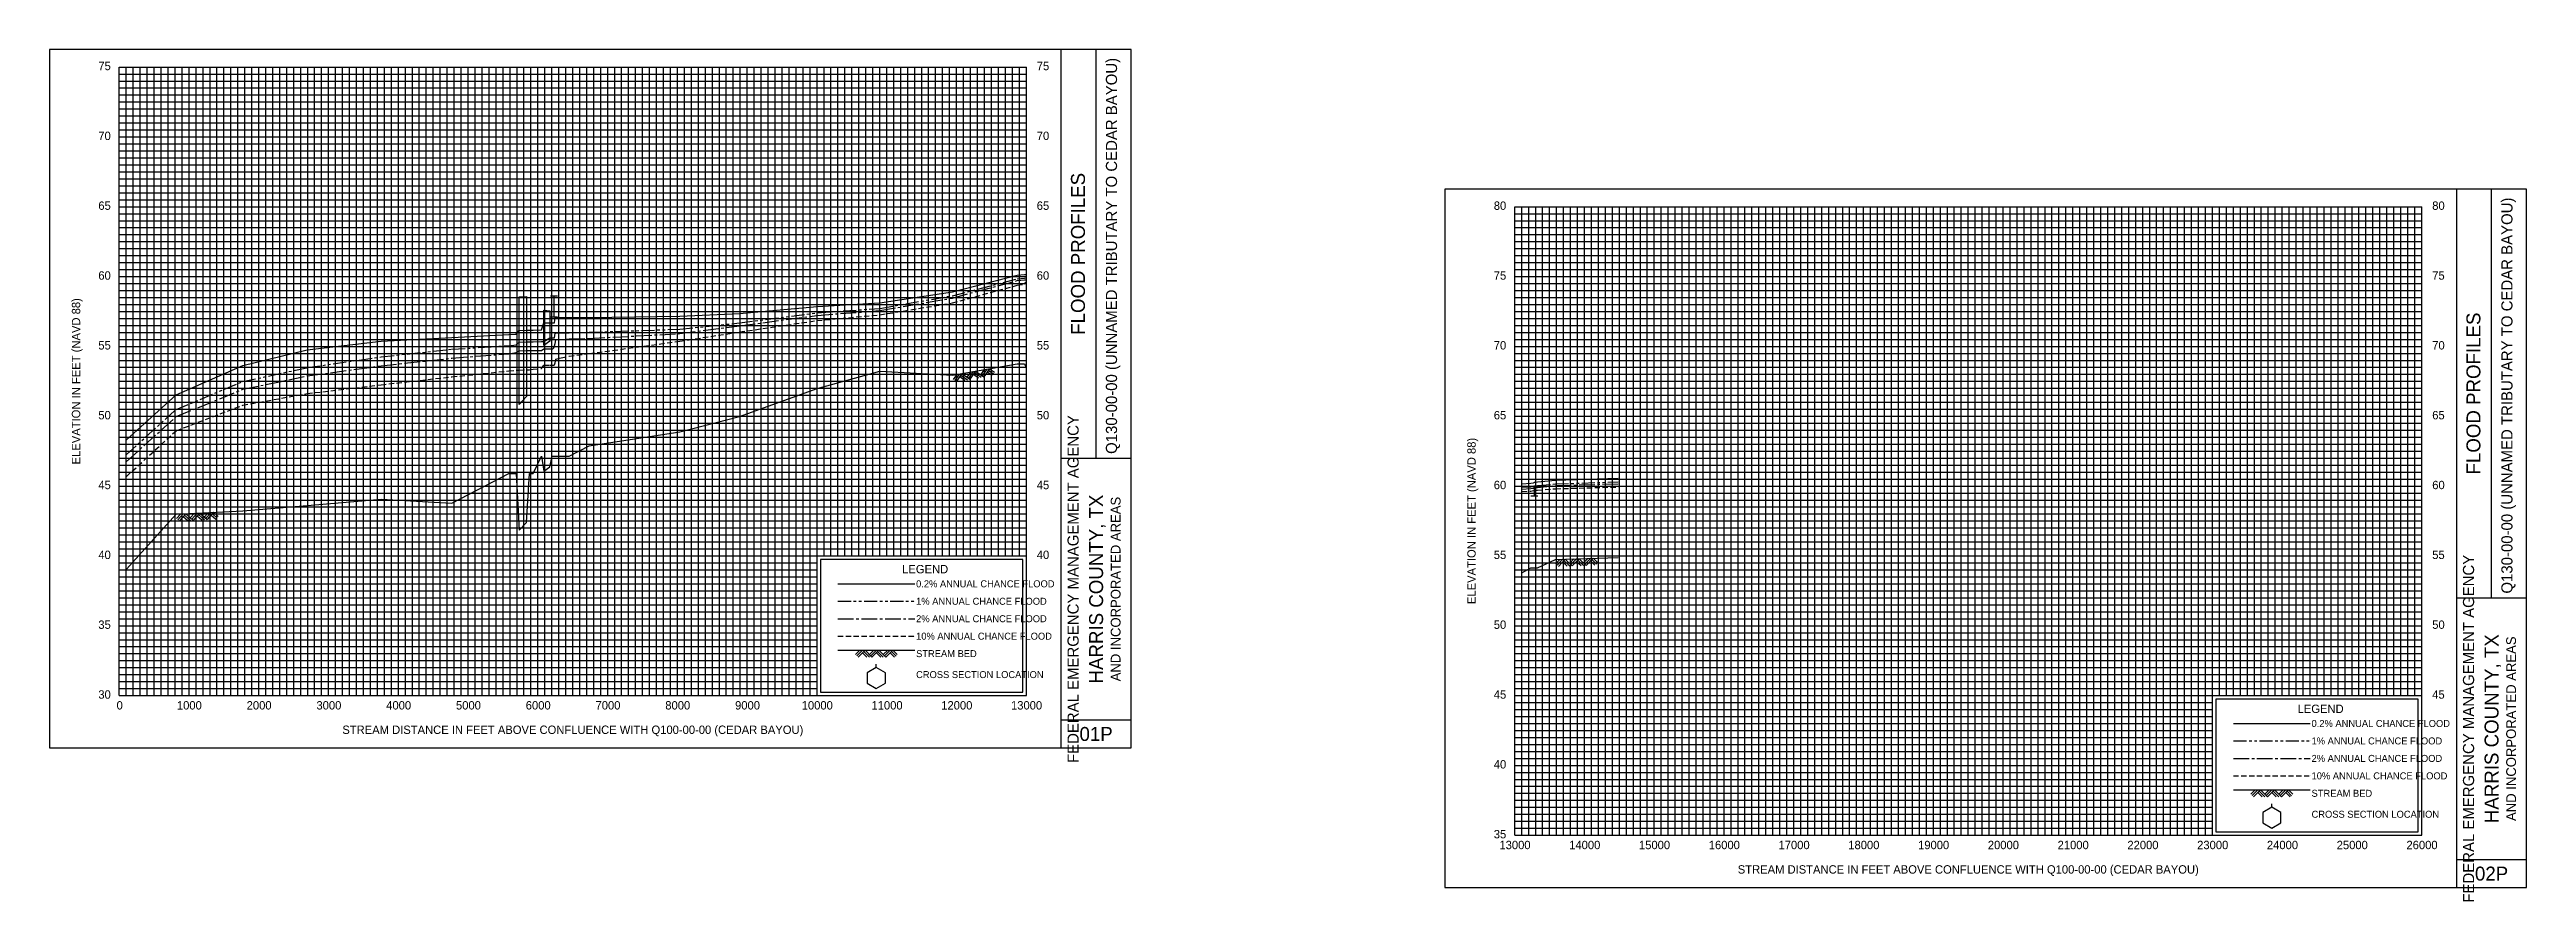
# Model space of a CAD drawing. Extents: x -1102 to 34398, y -1848 to 10350.
import ezdxf
from ezdxf.enums import TextEntityAlignment as Align

# ---------------------------------------------------------------- set-up
doc = ezdxf.new("R2010")
doc.units = 0
doc.header["$LTSCALE"] = 300
for name, pattern in [('CENTER2', [1.125, 0.75, -0.125, 0.125, -0.125]), ('HIDDEN', [0.375, 0.25, -0.125]), ('PHANTOM2', [1.25, 0.625, -0.125, 0.125, -0.125, 0.125, -0.125])]:
    doc.linetypes.add(name, pattern=pattern)
for name, color, linetype in [('BORDERLINE', 7, 'CONTINUOUS'), ('BRIDGE', 7, 'CONTINUOUS'), ('CULVERT', 7, 'CONTINUOUS'), ('GRID_MAJOR', 7, 'CONTINUOUS'), ('GRID_MINOR', 7, 'CONTINUOUS'), ('GRIDS', 7, 'CONTINUOUS'), ('LEGEND_BOX', 7, 'CONTINUOUS'), ('LEGEND_XSEC', 7, 'CONTINUOUS'), ('ROCK', 7, 'CONTINUOUS'), ('STREAM', 5, 'CONTINUOUS'), ('TEXT', 7, 'CONTINUOUS'), ('WS10', 4, 'HIDDEN'), ('WS100', 5, 'PHANTOM2'), ('WS50', 1, 'CENTER2'), ('WS500', 1, 'CONTINUOUS')]:
    doc.layers.add(name, color=color, linetype=linetype)

msp = doc.modelspace()

# ---------------------------------------------------------------- texts
at = {"layer": 'TEXT', "color": 0}
for s, p in [(' 75', (-447.136, 10055)), (' 75', (13002.86, 10055)), (' 70', (-447.136, 9055)), (' 70', (13002.86, 9055)), (' 65', (-447.136, 8055)), (' 65', (13002.86, 8055)), (' 80', (19552.86, 8055)), (' 80', (33002.86, 8055)), (' 60', (-447.136, 7055)), (' 60', (13002.86, 7055)), (' 75', (19552.86, 7055)), (' 75', (33002.86, 7055)), (' 55', (-447.136, 6055)), (' 55', (13002.86, 6055)), (' 70', (19552.86, 6055)), (' 70', (33002.86, 6055)), (' 50', (-447.136, 5055)), (' 50', (13002.86, 5055)), (' 65', (19552.86, 5055)), (' 65', (33002.86, 5055)), (' 45', (-447.136, 4055)), (' 45', (13002.86, 4055)), (' 60', (19552.86, 4055)), (' 60', (33002.86, 4055)), (' 40', (-447.136, 3055)), (' 40', (13002.86, 3055)), (' 55', (19552.86, 3055)), (' 55', (33002.86, 3055)), (' 35', (-447.136, 2055)), (' 50', (19552.86, 2055)), (' 50', (33002.86, 2055)), (' 30', (-447.136, 1055)), (' 45', (19552.86, 1055)), (' 45', (33002.86, 1055)), (' 40', (19552.86, 55)), (' 35', (19552.86, -945))]:
    msp.add_text(s, height=120, dxfattribs=at).set_placement(p)
at = {"layer": 'TEXT'}
for s, height, p in [('Q130-00-00 (UNNAMED TRIBUTARY TO CEDAR BAYOU) ', 160, (14197.86, 7425)), ('FLOOD PROFILES', 200, (13737.86, 7425)), ('Q130-00-00 (UNNAMED TRIBUTARY TO CEDAR BAYOU) ', 160, (34197.86, 5425)), ('ELEVATION IN FEET (NAVD 88)', 120, (-662.136, 5600)), ('FLOOD PROFILES', 200, (33737.86, 5425)), ('FEDERAL EMERGENCY MANAGEMENT AGENCY', 160, (13647.86, 2625)), ('ELEVATION IN FEET (NAVD 88)', 120, (19337.86, 3600)), ('HARRIS COUNTY, TX', 200, (13997.86, 2625)), ('AND INCORPORATED AREAS', 140, (14247.86, 2625)), ('FEDERAL EMERGENCY MANAGEMENT AGENCY', 160, (33647.86, 625)), ('HARRIS COUNTY, TX', 200, (33997.86, 625)), ('AND INCORPORATED AREAS', 140, (34247.86, 625))]:
    msp.add_text(s, height=height, rotation=90, dxfattribs=at).set_placement(p, align=Align.CENTER)
for s, height, p in [('LEGEND', 120, (11447.86, 2850)), ('0', 120, (-96.636, 900)), ('1000', 120, (901.864, 900)), ('2000', 120, (1901.864, 900)), ('3000', 120, (2901.864, 900)), ('4000', 120, (3901.864, 900)), ('5000', 120, (4901.864, 900)), ('6000', 120, (5901.864, 900)), ('7000', 120, (6901.864, 900)), ('8000', 120, (7901.864, 900)), ('9000', 120, (8901.864, 900)), ('10000', 120, (9901.364, 900)), ('11000', 120, (10901.36, 900)), ('12000', 120, (11901.36, 900)), ('13000', 120, (12901.36, 900)), ('LEGEND', 120, (31447.86, 850)), ('STREAM DISTANCE IN FEET ABOVE CONFLUENCE WITH Q100-00-00 (CEDAR BAYOU)', 120, (6397.864, 550)), ('01P', 200, (13897.86, 450)), ('13000', 120, (19901.36, -1100)), ('14000', 120, (20901.36, -1100)), ('15000', 120, (21901.36, -1100)), ('16000', 120, (22901.36, -1100)), ('17000', 120, (23901.36, -1100)), ('18000', 120, (24901.36, -1100)), ('19000', 120, (25901.36, -1100)), ('20000', 120, (26901.36, -1100)), ('21000', 120, (27901.36, -1100)), ('22000', 120, (28901.36, -1100)), ('23000', 120, (29901.36, -1100)), ('24000', 120, (30901.36, -1100)), ('25000', 120, (31901.36, -1100)), ('26000', 120, (32901.36, -1100)), ('STREAM DISTANCE IN FEET ABOVE CONFLUENCE WITH Q100-00-00 (CEDAR BAYOU)', 120, (26397.86, -1450)), ('02P', 200, (33897.86, -1550))]:
    msp.add_text(s, height=height, dxfattribs=at).set_placement(p, align=Align.CENTER)
for s, p in [('0.2% ANNUAL CHANCE FLOOD', (11317.86, 2650)), ('1% ANNUAL CHANCE FLOOD', (11317.86, 2400)), ('2% ANNUAL CHANCE FLOOD', (11317.86, 2150)), ('10% ANNUAL CHANCE FLOOD', (11317.86, 1900)), ('STREAM BED', (11317.86, 1650)), ('CROSS SECTION LOCATION', (11317.86, 1350)), ('0.2% ANNUAL CHANCE FLOOD', (31317.86, 650)), ('1% ANNUAL CHANCE FLOOD', (31317.86, 400)), ('2% ANNUAL CHANCE FLOOD', (31317.86, 150)), ('10% ANNUAL CHANCE FLOOD', (31317.86, -100)), ('STREAM BED', (31317.86, -350)), ('CROSS SECTION LOCATION', (31317.86, -650))]:
    msp.add_text(s, height=100, dxfattribs=at).set_placement(p)

# ---------------------------------------------------------------- blocks, each defined once
blk = doc.blocks.new('BORDER')
at = {"layer": 'BORDERLINE'}
blk.add_line((14, 3.4), (14, 9.25), dxfattribs=at)
for points in [[(-1, -0.75), (14.5, -0.75), (14.5, 9.25), (-1, 9.25), (-1, -0.75), (-1, -0.75)], [(13.5, -0.75), (13.5, 9.25)], [(13.5, 3.4), (14.5, 3.4)], [(13.5, -0.35), (14.5, -0.35)]]:
    blk.add_lwpolyline(points, dxfattribs=at)
at = {"layer": 'GRID_MAJOR', "linetype": 'CONTINUOUS'}
for p, q in [((11, 2), (11, 9)), ((12, 2), (12, 9))]:
    blk.add_line(p, q, dxfattribs=at)
at = {"layer": 'GRID_MAJOR'}
blk.add_line((0, 1), (10, 1), dxfattribs=at)
for points in [[(0, 0), (0, 9)], [(0, 9), (13, 9)], [(1, 0), (1, 9)], [(2, 0), (2, 9)], [(3, 0), (3, 9)], [(4, 0), (4, 9)], [(5, 0), (5, 9)], [(6, 0), (6, 9)], [(7, 0), (7, 9)], [(8, 0), (8, 9)], [(9, 0), (9, 9)], [(10, 0), (10, 9)], [(13, 0), (13, 9)], [(0, 7), (13, 7)], [(0, 6), (13, 6)], [(0, 5), (13, 5)], [(0, 4), (13, 4)], [(0, 3), (13, 3)], [(0, 2), (13, 2)], [(0, 0), (13, 0)]]:
    blk.add_lwpolyline(points, dxfattribs=at)
at = {"layer": 'GRID_MAJOR', "linetype": 'CONTINUOUS'}
blk.add_lwpolyline([(0, 8), (13, 8)], dxfattribs=at)
at = {"layer": 'GRID_MINOR', "color": 8, "linetype": 'CONTINUOUS'}
for points in [[(0, 8.9), (13, 8.9)], [(0.1, 0), (0.1, 9)], [(0.2, 0), (0.2, 9)], [(0.3, 0), (0.3, 9)], [(0.4, 0), (0.4, 9)], [(0.5, 0), (0.5, 9)], [(0.6, 0), (0.6, 9)], [(0.7, 0), (0.7, 9)], [(0.8, 0), (0.8, 9)], [(0.9, 0), (0.9, 9)], [(1.1, 0), (1.1, 9)], [(1.2, 0), (1.2, 9)], [(1.3, 0), (1.3, 9)], [(1.4, 0), (1.4, 9)], [(1.5, 0), (1.5, 9)], [(1.6, 0), (1.6, 9)], [(1.7, 0), (1.7, 9)], [(1.8, 0), (1.8, 9)], [(1.9, 0), (1.9, 9)], [(2.1, 0), (2.1, 9)], [(2.2, 0), (2.2, 9)], [(2.3, 0), (2.3, 9)], [(2.4, 0), (2.4, 9)], [(2.5, 0), (2.5, 9)], [(2.6, 0), (2.6, 9)], [(2.7, 0), (2.7, 9)], [(2.8, 0), (2.8, 9)], [(2.9, 0), (2.9, 9)], [(3.1, 0), (3.1, 9)], [(3.2, 0), (3.2, 9)], [(3.3, 0), (3.3, 9)], [(3.4, 0), (3.4, 9)], [(3.5, 0), (3.5, 9)], [(3.6, 0), (3.6, 9)], [(3.7, 0), (3.7, 9)], [(3.8, 0), (3.8, 9)], [(3.9, 0), (3.9, 9)], [(4.1, 0), (4.1, 9)], [(4.2, 0), (4.2, 9)], [(4.3, 0), (4.3, 9)], [(4.4, 0), (4.4, 9)], [(4.5, 0), (4.5, 9)], [(4.6, 0), (4.6, 9)], [(4.7, 0), (4.7, 9)], [(4.8, 0), (4.8, 9)], [(4.9, 0), (4.9, 9)], [(5.1, 0), (5.1, 9)], [(5.2, 0), (5.2, 9)], [(5.3, 0), (5.3, 9)], [(5.4, 0), (5.4, 9)], [(5.5, 0), (5.5, 9)], [(5.6, 0), (5.6, 9)], [(5.7, 0), (5.7, 9)], [(5.8, 0), (5.8, 9)], [(5.9, 0), (5.9, 9)], [(6.1, 0), (6.1, 9)], [(6.2, 0), (6.2, 9)], [(6.3, 0), (6.3, 9)], [(6.4, 0), (6.4, 9)], [(6.5, 0), (6.5, 9)], [(6.6, 0), (6.6, 9)], [(6.7, 0), (6.7, 9)], [(6.8, 0), (6.8, 9)], [(6.9, 0), (6.9, 9)], [(7.1, 0), (7.1, 9)], [(7.2, 0), (7.2, 9)], [(7.3, 0), (7.3, 9)], [(7.4, 0), (7.4, 9)], [(7.5, 0), (7.5, 9)], [(7.6, 0), (7.6, 9)], [(7.7, 0), (7.7, 9)], [(7.8, 0), (7.8, 9)], [(7.9, 0), (7.9, 9)], [(8.1, 0), (8.1, 9)], [(8.2, 0), (8.2, 9)], [(8.3, 0), (8.3, 9)], [(8.4, 0), (8.4, 9)], [(8.5, 0), (8.5, 9)], [(8.6, 0), (8.6, 9)], [(8.7, 0), (8.7, 9)], [(8.8, 0), (8.8, 9)], [(8.9, 0), (8.9, 9)], [(9.1, 0), (9.1, 9)], [(9.2, 0), (9.2, 9)], [(9.3, 0), (9.3, 9)], [(9.4, 0), (9.4, 9)], [(9.5, 0), (9.5, 9)], [(9.6, 0), (9.6, 9)], [(9.7, 0), (9.7, 9)], [(9.8, 0), (9.8, 9)], [(9.9, 0), (9.9, 9)], [(10.1, 2), (10.1, 9)], [(10.2, 2), (10.2, 9)], [(10.3, 2), (10.3, 9)], [(10.4, 2), (10.4, 9)], [(10.5, 2), (10.5, 9)], [(10.6, 2), (10.6, 9)], [(10.7, 2), (10.7, 9)], [(10.8, 2), (10.8, 9)], [(10.9, 2), (10.9, 9)], [(11.1, 2), (11.1, 9)], [(11.2, 2), (11.2, 9)], [(11.3, 2), (11.3, 9)], [(11.4, 2), (11.4, 9)], [(11.5, 2), (11.5, 9)], [(11.6, 2), (11.6, 9)], [(11.7, 2), (11.7, 9)], [(11.8, 2), (11.8, 9)], [(11.9, 2), (11.9, 9)], [(12.1, 2), (12.1, 9)], [(12.2, 2), (12.2, 9)], [(12.3, 2), (12.3, 9)], [(12.4, 2), (12.4, 9)], [(12.5, 2), (12.5, 9)], [(12.6, 2), (12.6, 9)], [(12.7, 2), (12.7, 9)], [(12.8, 2), (12.8, 9)], [(12.9, 2), (12.9, 9)], [(0, 8.8), (13, 8.8)], [(0, 8.7), (13, 8.7)], [(0, 8.6), (13, 8.6)], [(0, 8.5), (13, 8.5)], [(0, 8.4), (13, 8.4)], [(0, 8.3), (13, 8.3)], [(0, 8.2), (13, 8.2)], [(0, 8.1), (13, 8.1)], [(0, 7.9), (13, 7.9)], [(0, 7.8), (13, 7.8)], [(0, 7.7), (13, 7.7)], [(0, 7.6), (13, 7.6)], [(0, 7.5), (13, 7.5)], [(0, 7.4), (13, 7.4)], [(0, 7.3), (13, 7.3)], [(0, 7.2), (13, 7.2)], [(0, 7.1), (13, 7.1)], [(0, 6.9), (13, 6.9)], [(0, 6.8), (13, 6.8)], [(0, 6.7), (13, 6.7)], [(0, 6.6), (13, 6.6)], [(0, 6.5), (13, 6.5)], [(0, 6.4), (13, 6.4)], [(0, 6.3), (13, 6.3)], [(0, 6.2), (13, 6.2)], [(0, 6.1), (13, 6.1)], [(0, 5.9), (13, 5.9)], [(0, 5.8), (13, 5.8)], [(0, 5.7), (13, 5.7)], [(0, 5.6), (13, 5.6)], [(0, 5.5), (13, 5.5)], [(0, 5.4), (13, 5.4)], [(0, 5.3), (13, 5.3)], [(0, 5.2), (13, 5.2)], [(0, 5.1), (13, 5.1)], [(0, 4.9), (13, 4.9)], [(0, 4.8), (13, 4.8)], [(0, 4.7), (13, 4.7)], [(0, 4.6), (13, 4.6)], [(0, 4.5), (13, 4.5)], [(0, 4.4), (13, 4.4)], [(0, 4.3), (13, 4.3)], [(0, 4.2), (13, 4.2)], [(0, 4.1), (13, 4.1)], [(0, 3.9), (13, 3.9)], [(0, 3.8), (13, 3.8)], [(0, 3.7), (13, 3.7)], [(0, 3.6), (13, 3.6)], [(0, 3.5), (13, 3.5)], [(0, 3.4), (13, 3.4)], [(0, 3.3), (13, 3.3)], [(0, 3.2), (13, 3.2)], [(0, 3.1), (13, 3.1)], [(0, 2.9), (13, 2.9)], [(0, 2.8), (13, 2.8)], [(0, 2.7), (13, 2.7)], [(0, 2.6), (13, 2.6)], [(0, 2.5), (13, 2.5)], [(0, 2.4), (13, 2.4)], [(0, 2.3), (13, 2.3)], [(0, 2.2), (13, 2.2)], [(0, 2.1), (13, 2.1)], [(0, 1.9), (10, 1.9)], [(0, 1.8), (10, 1.8)], [(0, 1.7), (10, 1.7)], [(0, 1.6), (10, 1.6)], [(0, 1.5), (10, 1.5)], [(0, 1.4), (10, 1.4)], [(0, 1.3), (10, 1.3)], [(0, 1.2), (10, 1.2)], [(0, 1.1), (10, 1.1)], [(0, 0.9), (10, 0.9)], [(0, 0.8), (10, 0.8)], [(0, 0.7), (10, 0.7)], [(0, 0.6), (10, 0.6)], [(0, 0.5), (10, 0.5)], [(0, 0.4), (10, 0.4)], [(0, 0.3), (10, 0.3)], [(0, 0.2), (10, 0.2)], [(0, 0.1), (10, 0.1)]]:
    blk.add_lwpolyline(points, dxfattribs=at)
blk = doc.blocks.new('ROCK', base_point=(0.312992, 0.001282))
at = {"layer": 'ROCK', "color": 1}
for p, q in [((0.375301, 0.001282), (0.312992, -0.061027)), ((0.412987, 0.001282), (0.331835, -0.07987)), ((0.450728, 0.001282), (0.350678, -0.098768)), ((0.450728, 0.001282), (0.550778, -0.098768)), ((0.575401, 0.001282), (0.513092, -0.061027)), ((0.613087, 0.001282), (0.531935, -0.07987)), ((0.650828, 0.001282), (0.550778, -0.098768)), ((0.650828, 0.001282), (0.750878, -0.098768)), ((0.775501, 0.001282), (0.713192, -0.061027)), ((0.813187, 0.001282), (0.732035, -0.07987)), ((0.850928, 0.001282), (0.750878, -0.098768)), ((0.850928, 0.001282), (0.913234, -0.06103)), ((0.413042, -0.036404), (0.475407, -0.098768)), ((0.431885, -0.017561), (0.513092, -0.098768)), ((0.613142, -0.036404), (0.675507, -0.098768)), ((0.631985, -0.017561), (0.713192, -0.098768)), ((0.813242, -0.036404), (0.875607, -0.098768)), ((0.832085, -0.017561), (0.895905, -0.08317))]:
    blk.add_line(p, q, dxfattribs=at)
blk = doc.blocks.new('BAR')
at = {"layer": 'BRIDGE', "color": 1}
blk.add_line((-0.05, 0), (0.05, 0), dxfattribs=at)

# ---------------------------------------------------------------- linework, layer by layer
at = {"layer": 'BRIDGE', "color": 1}
for p, q in [((6128.649, 6522.644), (6128.649, 6822.644)), ((20178.92, 3960), (20178.92, 4092))]:
    msp.add_line(p, q, dxfattribs=at)
at = {"layer": 'CULVERT', "color": 252}
for points in [[(5629.229, 5270), (5629.229, 6809.944), (5735.229, 6816), (5735.229, 5380), (5629.229, 5270)], [(5983.439, 6114), (5983.439, 6618.213), (6066.439, 6608.169), (6066.439, 6174), (5983.439, 6114)]]:
    msp.add_lwpolyline(points, dxfattribs=at)
at = {"layer": 'LEGEND_BOX', "color": 0}
for points in [[(9947.864, 3050), (9947.864, 1150), (12847.86, 1150), (12847.86, 3050), (9947.864, 3050), (9947.864, 3050)], [(29947.86, 1050), (29947.86, -850), (32847.86, -850), (32847.86, 1050), (29947.86, 1050), (29947.86, 1050)]]:
    msp.add_lwpolyline(points, dxfattribs=at)
at = {"layer": 'LEGEND_XSEC', "color": 0}
for points in [[(10747.86, 1500), (10617.96, 1425), (10617.96, 1275), (10747.86, 1200), (10877.77, 1275), (10877.77, 1425), (10747.86, 1500), (10747.86, 1550), (10747.86, 1550)], [(30747.86, -500), (30617.96, -575), (30617.96, -725), (30747.86, -800), (30877.77, -725), (30877.77, -575), (30747.86, -500), (30747.86, -450), (30747.86, -450)]]:
    msp.add_lwpolyline(points, dxfattribs=at)
at = {"layer": 'STREAM', "color": 1}
for points in [[(0, 2908), (712.7, 3696), (1667.52, 3746), (2592.41, 3820), (3648.74, 3912), (4665.87, 3854), (5479.979, 4282), (5584.589, 4282), (5629.229, 3470), (5735.229, 3580), (5775.229, 4282), (5827.68, 4282), (5950.85, 4528), (5983.439, 4314), (6066.439, 4374), (6103.439, 4528), (6113.649, 4528), (6123.649, 4528), (6133.649, 4528), (6143.649, 4528), (6155.909, 4528), (6230.289, 4528), (6344.009, 4528), (6633.459, 4674), (7929.62, 4874), (8787, 5098), (9898.94, 5496), (10799.19, 5744), (11838.63, 5686), (12767.94, 5852), (12871.39, 5852), (12890.82, 5806), (12897.86, 5807.878), (12897.86, 5807.878)], [(20000, 2855.74), (20126.93, 2928), (20166.92, 2928), (20176.92, 2928), (20180.92, 2928), (20186.92, 2928), (20221.65, 2928), (20482.16, 3048), (21378.52, 3078), (21378.52, 3078)], [(10197.86, 1750), (11297.86, 1750), (11297.86, 1750)], [(30197.86, -250), (31297.86, -250), (31297.86, -250)]]:
    msp.add_lwpolyline(points, dxfattribs=at)
at = {"layer": 'WS10', "color": 6}
for points in [[(0, 4236), (712.7, 4892), (712.7, 4892), (1667.52, 5258), (1667.52, 5258), (2592.41, 5424), (2592.41, 5424), (3648.74, 5550), (3648.74, 5550), (4665.87, 5664), (4665.87, 5664), (5479.979, 5748), (5479.979, 5748), (5584.589, 5760), (5584.589, 5760), (5629.229, 5760), (5629.229, 5760), (5735.229, 5764), (5735.229, 5764), (5775.229, 5764), (5775.229, 5764), (5827.68, 5774), (5827.68, 5774), (5950.85, 5782), (5950.85, 5782), (5983.439, 5832), (5983.439, 5832), (6066.439, 5832), (6066.439, 5832), (6103.439, 5832), (6103.439, 5832), (6113.649, 5832), (6113.649, 5832), (6123.649, 5832), (6123.649, 5832), (6133.649, 5836), (6133.649, 5836), (6143.649, 5866), (6143.649, 5866), (6155.909, 5918), (6155.909, 5918), (6230.289, 5938), (6230.289, 5938), (6344.009, 5960), (6344.009, 5960), (6633.459, 5996), (6633.459, 5996), (7929.62, 6174), (7929.62, 6174), (8787, 6306), (8787, 6306), (9898.94, 6470), (9898.94, 6470), (10799.19, 6552), (10799.19, 6552), (11838.63, 6722), (11838.63, 6722), (12767.94, 6976), (12767.94, 6976), (12871.39, 6990), (12871.39, 6990), (12890.82, 7022), (12897.86, 7022), (12897.86, 7022), (12897.86, 7022)], [(20000, 4024.197), (20126.93, 4028), (20126.93, 4028), (20166.92, 4034), (20166.92, 4034), (20176.92, 4038), (20176.92, 4038), (20180.92, 4040), (20180.92, 4040), (20186.92, 4040), (20186.92, 4040), (20221.65, 4042), (20221.65, 4042), (20482.16, 4062), (20482.16, 4062), (21378.52, 4086), (21378.52, 4086)], [(10197.86, 1950), (11297.86, 1950), (11297.86, 1950)], [(30197.86, -50), (31297.86, -50), (31297.86, -50)]]:
    msp.add_lwpolyline(points, dxfattribs=at)
at = {"layer": 'WS100', "color": 1}
for points in [[(0, 4552), (712.7, 5196), (712.7, 5196), (1667.52, 5596), (1667.52, 5596), (2592.41, 5796), (2592.41, 5796), (3648.74, 5950), (3648.74, 5950), (4665.87, 6060), (4665.87, 6060), (5479.979, 6110), (5479.979, 6110), (5584.589, 6122), (5584.589, 6122), (5629.229, 6159.944), (5629.229, 6159.944), (5735.229, 6166), (5735.229, 6166), (5775.229, 6166), (5775.229, 6166), (5827.68, 6166), (5827.68, 6166), (5950.85, 6172), (5950.85, 6172), (5983.439, 6172), (5983.439, 6172), (6066.439, 6220), (6066.439, 6220), (6103.439, 6220), (6103.439, 6220), (6113.649, 6220), (6113.649, 6220), (6123.649, 6220), (6123.649, 6220), (6133.649, 6222), (6133.649, 6222), (6143.649, 6290), (6143.649, 6290), (6155.909, 6290), (6155.909, 6290), (6230.289, 6294), (6230.289, 6294), (6344.009, 6296), (6344.009, 6296), (6633.459, 6302), (6633.459, 6302), (7929.62, 6346), (7929.62, 6346), (8787, 6436), (8787, 6436), (9898.94, 6580), (9898.94, 6580), (10799.19, 6644), (10799.19, 6644), (11838.63, 6826), (11838.63, 6826), (12767.94, 7066), (12767.94, 7066), (12871.39, 7076), (12871.39, 7076), (12890.82, 7080), (12897.86, 7080), (12897.86, 7080), (12897.86, 7080)], [(20000, 4082.394), (20126.93, 4090), (20126.93, 4090), (20166.92, 4096), (20166.92, 4096), (20176.92, 4102), (20176.92, 4102), (20180.92, 4104), (20180.92, 4104), (20186.92, 4104), (20186.92, 4104), (20221.65, 4106), (20221.65, 4106), (20482.16, 4130), (20482.16, 4130), (21378.52, 4160), (21378.52, 4160)], [(10197.86, 2450), (11297.86, 2450), (11297.86, 2450)], [(30197.86, 450), (31297.86, 450), (31297.86, 450)]]:
    msp.add_lwpolyline(points, dxfattribs=at)
at = {"layer": 'WS50', "color": 5}
for points in [[(0, 4450), (712.7, 5094), (712.7, 5094), (1667.52, 5486), (1667.52, 5486), (2592.41, 5676), (2592.41, 5676), (3648.74, 5822), (3648.74, 5822), (4665.87, 5932), (4665.87, 5932), (5479.979, 5994), (5479.979, 5994), (5584.589, 6010), (5584.589, 6010), (5629.229, 6033.944), (5629.229, 6033.944), (5735.229, 6040), (5735.229, 6040), (5775.229, 6040), (5775.229, 6040), (5827.68, 6042), (5827.68, 6042), (5950.85, 6042), (5950.85, 6042), (5983.439, 6064), (5983.439, 6064), (6066.439, 6064), (6066.439, 6064), (6103.439, 6064), (6103.439, 6064), (6113.649, 6066), (6113.649, 6066), (6123.649, 6080), (6123.649, 6080), (6133.649, 6108), (6133.649, 6108), (6143.649, 6142), (6143.649, 6142), (6155.909, 6194), (6155.909, 6194), (6230.289, 6200), (6230.289, 6200), (6344.009, 6206), (6344.009, 6206), (6633.459, 6214), (6633.459, 6214), (7929.62, 6282), (7929.62, 6282), (8787, 6394), (8787, 6394), (9898.94, 6544), (9898.94, 6544), (10799.19, 6612), (10799.19, 6612), (11838.63, 6792), (11838.63, 6792), (12767.94, 7042), (12767.94, 7042), (12871.39, 7052), (12871.39, 7052), (12890.82, 7054), (12897.86, 7054), (12897.86, 7054), (12897.86, 7054)], [(20000, 4056.394), (20126.93, 4064), (20126.93, 4064), (20166.92, 4070), (20166.92, 4070), (20176.92, 4076), (20176.92, 4076), (20180.92, 4078), (20180.92, 4078), (20186.92, 4078), (20186.92, 4078), (20221.65, 4080), (20221.65, 4080), (20482.16, 4106), (20482.16, 4106), (21378.52, 4134), (21378.52, 4134)], [(10197.86, 2200), (11297.86, 2200), (11297.86, 2200)], [(30197.86, 200), (31297.86, 200), (31297.86, 200)]]:
    msp.add_lwpolyline(points, dxfattribs=at)
at = {"layer": 'WS500', "color": 3}
for points in [[(0, 4760), (712.7, 5404), (712.7, 5404), (1667.52, 5824), (1667.52, 5824), (2592.41, 6050), (2592.41, 6050), (3648.74, 6176), (3648.74, 6176), (4665.87, 6228), (4665.87, 6228), (5479.979, 6268), (5479.979, 6268), (5584.589, 6274), (5584.589, 6274), (5629.229, 6325.944), (5629.229, 6325.944), (5735.229, 6332), (5735.229, 6332), (5775.229, 6332), (5775.229, 6332), (5827.68, 6334), (5827.68, 6334), (5950.85, 6336), (5950.85, 6336), (5983.439, 6438), (5983.439, 6438), (6066.439, 6438), (6066.439, 6438), (6103.439, 6438), (6103.439, 6438), (6113.649, 6438), (6113.649, 6438), (6123.649, 6438), (6123.649, 6438), (6133.649, 6438), (6133.649, 6438), (6143.649, 6512), (6143.649, 6512), (6155.909, 6512), (6155.909, 6512), (6230.289, 6512), (6230.289, 6512), (6344.009, 6512), (6344.009, 6512), (6633.459, 6514), (6633.459, 6514), (7929.62, 6532), (7929.62, 6532), (8787, 6572), (8787, 6572), (9898.94, 6670), (9898.94, 6670), (10799.19, 6722), (10799.19, 6722), (11838.63, 6880), (11838.63, 6880), (12767.94, 7120), (12767.94, 7120), (12871.39, 7130), (12871.39, 7130), (12890.82, 7130), (12897.86, 7130), (12897.86, 7130), (12897.86, 7130)], [(20000, 4132.492), (20126.93, 4142), (20126.93, 4142), (20166.92, 4148), (20166.92, 4148), (20176.92, 4152), (20176.92, 4152), (20180.92, 4154), (20180.92, 4154), (20186.92, 4156), (20186.92, 4156), (20221.65, 4158), (20221.65, 4158), (20482.16, 4182), (20482.16, 4182), (21378.52, 4212), (21378.52, 4212)], [(10197.86, 2700), (11297.86, 2700), (11297.86, 2700)], [(30197.86, 700), (31297.86, 700), (31297.86, 700)]]:
    msp.add_lwpolyline(points, dxfattribs=at)

# ---------------------------------------------------------------- block references
at = {"layer": 'BRIDGE', "color": 1, "xscale": 1000, "yscale": 1000, "zscale": 1000}
for p in [(6128.649, 6822.644), (6128.649, 6522.644), (20178.92, 4092), (20178.92, 3960)]:
    msp.add_blockref('BAR', p, dxfattribs=at)
at = {"layer": 'GRIDS', "color": 0, "xscale": 1000, "yscale": 1000, "zscale": 1000}
for p in [(-102.136, 1100), (19897.86, -900)]:
    msp.add_blockref('BORDER', p, dxfattribs=at)
at = {"layer": 'ROCK', "color": 1, "xscale": 1000, "yscale": 1000, "zscale": 1000}
for p, rotation in [((11838.63, 5686), 10.12774), ((712.7, 3696), 2.997607), ((20482.16, 3048), 1.916885)]:
    msp.add_blockref('ROCK', p, dxfattribs=dict(at, rotation=rotation))
for p in [(10447.86, 1749), (30447.86, -251)]:
    msp.add_blockref('ROCK', p, dxfattribs=at)

msp.set_redraw_order([(e.dxf.handle, doc.entitydb.next_handle()) for e in msp.query("TEXT MTEXT ATTDEF DIMENSION ARC_DIMENSION")])  # texts and dimensions are drawn at this point

doc.saveas('drawing.dxf')
